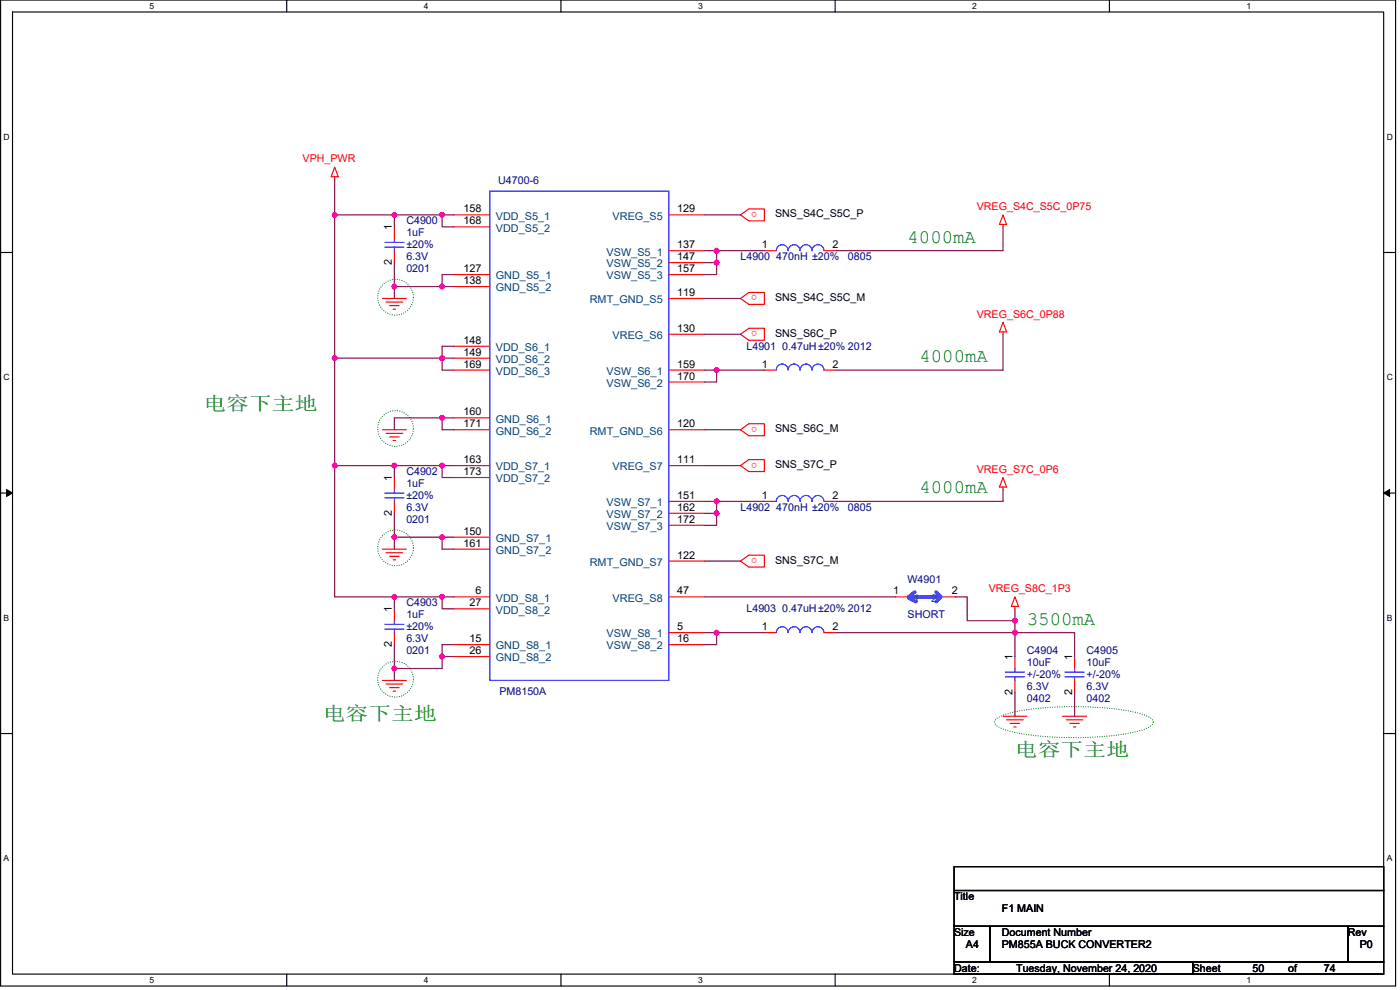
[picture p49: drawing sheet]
<svg xmlns="http://www.w3.org/2000/svg" width="420mm" height="297mm" viewBox="0 0 420 297" stroke-linecap="round" stroke-linejoin="round" font-family="sans-serif">
<defs><g id="words">
<g font-size="5.7" fill="#008000">
<text x="272.4" y="72.8">4000mA</text>
<text x="275.9" y="108.6">4000mA</text>
<text x="61.1" y="123">电容下主地</text>
<text x="275.9" y="148">4000mA</text>
<text x="308.2" y="187.4">3500mA</text>
<text x="96.9" y="216.1">电容下主地</text>
<text x="304.6" y="226.8">电容下主地</text>
</g>
<g font-size="3.2" fill="#f00">
<text x="90.8" y="48.7">VPH_PWR</text>
<text x="227.2" y="63.6" transform="rotate(180 227.2 63.6)">o</text>
<text x="293.1" y="63.1">VREG_S4C_S5C_0P75</text>
<text x="227.2" y="88.6" transform="rotate(180 227.2 88.6)">o</text>
<text x="293.1" y="95.3">VREG_S6C_0P88</text>
<text x="227.2" y="99.4" transform="rotate(180 227.2 99.4)">o</text>
<text x="227.2" y="128.1" transform="rotate(180 227.2 128.1)">o</text>
<text x="227.2" y="138.8" transform="rotate(180 227.2 138.8)">o</text>
<text x="293.1" y="141.9">VREG_S7C_0P6</text>
<text x="227.2" y="167.4" transform="rotate(180 227.2 167.4)">o</text>
<text x="296.7" y="177.7">VREG_S8C_1P3</text>
</g>
<g font-size="3.2" fill="#000080">
<text x="149.5" y="55.2">U4700-6</text>
<text x="122" y="67.4">C4900</text>
<text x="122" y="71">1uF</text>
<text x="122" y="74.5">±20%</text>
<text x="122" y="81.7">0201</text>
<text x="122" y="78.1">6.3V</text>
<text x="222.2" y="78.1">L4900 470nH ±20%</text>
<text x="254.4" y="78.1">0805</text>
<text x="224" y="105">L4901 0.47uH±20% 2012</text>
<text x="122" y="142.6">C4902</text>
<text x="122" y="146.2">1uF</text>
<text x="122" y="149.7">±20%</text>
<text x="122" y="153.3">6.3V</text>
<text x="222.2" y="153.3">L4902 470nH ±20%</text>
<text x="254.4" y="153.3">0805</text>
<text x="122" y="156.9">0201</text>
<text x="272.4" y="174.8">W4901</text>
<text x="122" y="182">C4903</text>
<text x="122" y="185.5">1uF</text>
<text x="224" y="183.7">L4903 0.47uH±20% 2012</text>
<text x="272.4" y="185.5">SHORT</text>
<text x="122" y="189.1">±20%</text>
<text x="122" y="196.3">0201</text>
<text x="122" y="192.7">6.3V</text>
<text x="308.2" y="196.3">C4904</text>
<text x="326.1" y="196.3">C4905</text>
<text x="308.2" y="199.9">10uF</text>
<text x="308.2" y="203.5">+/-20%</text>
<text x="326.1" y="199.9">10uF</text>
<text x="326.1" y="203.5">+/-20%</text>
<text x="149.9" y="208.5">PM8150A</text>
<text x="308.2" y="207">6.3V</text>
<text x="326.1" y="207">6.3V</text>
<text x="308.2" y="210.6">0402</text>
<text x="326.1" y="210.6">0402</text>
</g>
<g font-size="3.2">
<text x="139.1" y="63.7">158</text>
<text x="203.2" y="63.7">129</text>
<text x="232.6" y="65.2">SNS_S4C_S5C_P</text>
<text x="117.6" y="69.2" transform="rotate(-90 117.6 69.2)">1</text>
<text x="139.1" y="67.3">168</text>
<text x="203.2" y="74.5">137</text>
<text x="228.7" y="74.5">1</text>
<text x="249.8" y="74.5">2</text>
<text x="117.6" y="79.5" transform="rotate(-90 117.6 79.5)">2</text>
<text x="139.1" y="81.6">127</text>
<text x="203.2" y="78.1">147</text>
<text x="203.2" y="81.6">157</text>
<text x="139.1" y="85.2">138</text>
<text x="203.2" y="88.8">119</text>
<text x="232.6" y="90.3">SNS_S4C_S5C_M</text>
<text x="203.2" y="99.5">130</text>
<text x="232.6" y="101">SNS_S6C_P</text>
<text x="139.1" y="103.1">148</text>
<text x="139.1" y="106.7">149</text>
<text x="139.1" y="110.3">169</text>
<text x="203.2" y="110.3">159</text>
<text x="203.2" y="113.9">170</text>
<text x="228.7" y="110.3">1</text>
<text x="249.8" y="110.3">2</text>
<text x="139.1" y="124.6">160</text>
<text x="139.1" y="128.2">171</text>
<text x="203.2" y="128.2">120</text>
<text x="232.6" y="129.7">SNS_S6C_M</text>
<text x="139.1" y="139">163</text>
<text x="139.1" y="142.5">173</text>
<text x="203.2" y="139">111</text>
<text x="232.6" y="140.4">SNS_S7C_P</text>
<text x="117.6" y="144.4" transform="rotate(-90 117.6 144.4)">1</text>
<text x="203.2" y="149.7">151</text>
<text x="228.7" y="149.7">1</text>
<text x="249.8" y="149.7">2</text>
<text x="117.6" y="154.7" transform="rotate(-90 117.6 154.7)">2</text>
<text x="203.2" y="153.3">162</text>
<text x="139.1" y="160.4">150</text>
<text x="203.2" y="156.9">172</text>
<text x="139.1" y="164">161</text>
<text x="203.2" y="167.6">122</text>
<text x="232.6" y="169.1">SNS_S7C_M</text>
<text x="142.7" y="178.4">6</text>
<text x="203.2" y="178.4">47</text>
<text x="268" y="178.4">1</text>
<text x="285.6" y="178.4">2</text>
<text x="117.6" y="183.7" transform="rotate(-90 117.6 183.7)">1</text>
<text x="140.9" y="181.9">27</text>
<text x="203.2" y="189.1">5</text>
<text x="228.7" y="189.1">1</text>
<text x="249.8" y="189.1">2</text>
<text x="117.6" y="194.1" transform="rotate(-90 117.6 194.1)">2</text>
<text x="140.9" y="192.7">15</text>
<text x="140.9" y="196.3">26</text>
<text x="203.2" y="192.7">16</text>
<text x="303.9" y="198.1" transform="rotate(-90 303.9 198.1)">1</text>
<text x="321.8" y="198.1" transform="rotate(-90 321.8 198.1)">1</text>
<text x="303.9" y="208.5" transform="rotate(-90 303.9 208.5)">2</text>
<text x="321.8" y="208.5" transform="rotate(-90 321.8 208.5)">2</text>
<text x="286.3" y="270.1">Title</text>
<text x="300.7" y="273.6">F1 MAIN</text>
<text x="286.3" y="280.8">Size</text>
<text x="300.7" y="280.8">Document Number</text>
<text x="404.5" y="280.8">Rev</text>
<text x="289.9" y="284.4">A4</text>
<text x="300.7" y="284.4">PM855A BUCK CONVERTER2</text>
<text x="408.1" y="284.4">P0</text>
<text x="286.3" y="291.5">Date:</text>
<text x="305" y="291.5">Tuesday, November 24, 2020</text>
<text x="358" y="291.5">Sheet</text>
<text x="375.9" y="291.5">50</text>
<text x="386.6" y="291.5">of</text>
<text x="397.3" y="291.5">74</text>
</g>
<g font-size="3.2" fill="#004080">
<text x="148.8" y="65.9">VDD_S5_1</text>
<text x="183.9" y="65.9">VREG_S5</text>
<text x="148.8" y="69.5">VDD_S5_2</text>
<text x="182" y="76.7">VSW_S5_1</text>
<text x="148.8" y="83.8">GND_S5_1</text>
<text x="182" y="80.2">VSW_S5_2</text>
<text x="182" y="83.8">VSW_S5_3</text>
<text x="148.8" y="87.4">GND_S5_2</text>
<text x="177" y="91">RMT_GND_S5</text>
<text x="183.9" y="101.7">VREG_S6</text>
<text x="148.8" y="105.3">VDD_S6_1</text>
<text x="148.8" y="108.9">VDD_S6_2</text>
<text x="148.8" y="112.5">VDD_S6_3</text>
<text x="182" y="112.5">VSW_S6_1</text>
<text x="182" y="116.1">VSW_S6_2</text>
<text x="148.8" y="126.8">GND_S6_1</text>
<text x="148.8" y="130.4">GND_S6_2</text>
<text x="177" y="130.4">RMT_GND_S6</text>
<text x="148.8" y="141.1">VDD_S7_1</text>
<text x="183.9" y="141.1">VREG_S7</text>
<text x="148.8" y="144.7">VDD_S7_2</text>
<text x="182" y="151.9">VSW_S7_1</text>
<text x="182" y="155.4">VSW_S7_2</text>
<text x="182" y="159">VSW_S7_3</text>
<text x="148.8" y="162.6">GND_S7_1</text>
<text x="148.8" y="166.2">GND_S7_2</text>
<text x="177" y="169.8">RMT_GND_S7</text>
<text x="148.8" y="180.5">VDD_S8_1</text>
<text x="148.8" y="184.1">VDD_S8_2</text>
<text x="183.9" y="180.5">VREG_S8</text>
<text x="274.2" y="180.5">1</text>
<text x="279.5" y="180.5">2</text>
<text x="182" y="191.3">VSW_S8_1</text>
<text x="148.8" y="194.9">GND_S8_1</text>
<text x="182" y="194.9">VSW_S8_2</text>
<text x="148.8" y="198.4">GND_S8_2</text>
</g>
<g font-size="2.6">
<text x="44.9" y="2.7">5</text>
<text x="127.2" y="2.7">4</text>
<text x="209.5" y="2.7">3</text>
<text x="291.8" y="2.7">2</text>
<text x="374.1" y="2.7">1</text>
<text x="1.1" y="41.9">D</text>
<text x="416.2" y="41.9">D</text>
<text x="1.1" y="114.1">C</text>
<text x="416.2" y="114.1">C</text>
<text x="1.1" y="186.3">B</text>
<text x="416.2" y="186.3">B</text>
<text x="1.1" y="258.4">A</text>
<text x="416.2" y="258.4">A</text>
<text x="44.9" y="294.9">5</text>
<text x="127.2" y="294.9">4</text>
<text x="209.5" y="294.9">3</text>
<text x="291.8" y="294.9">2</text>
<text x="374.1" y="294.9">1</text>
</g>
</g></defs>
<path d="M.2 0h418.6v295.8h-418.6zM3.8 3.6h411.5v288.7h-411.5z" fill="none" stroke="#000" stroke-width=".34"/>
<g fill="#fff">
<path d="M44.9 .4h1.4v2.8h-1.4z"/>
<path d="M44.9 292.7h1.4v2.8h-1.4z"/>
</g>
<path d="M86.1 0v3.6M86.1 292.3v3.5" fill="none" stroke="#000" stroke-width=".34"/>
<g fill="#fff">
<path d="M127.2 .4h1.4v2.8h-1.4z"/>
<path d="M127.2 292.7h1.4v2.8h-1.4z"/>
</g>
<path d="M168.3 0v3.6M168.3 292.3v3.5" fill="none" stroke="#000" stroke-width=".34"/>
<g fill="#fff">
<path d="M209.5 .4h1.4v2.8h-1.4z"/>
<path d="M209.5 292.7h1.4v2.8h-1.4z"/>
</g>
<path d="M250.6 0v3.6M250.6 292.3v3.5" fill="none" stroke="#000" stroke-width=".34"/>
<g fill="#fff">
<path d="M291.8 .4h1.4v2.8h-1.4z"/>
<path d="M291.8 292.7h1.4v2.8h-1.4z"/>
</g>
<path d="M332.9 0v3.6M332.9 292.3v3.5" fill="none" stroke="#000" stroke-width=".34"/>
<g fill="#fff">
<path d="M374.1 .4h1.4v2.8h-1.4z"/>
<path d="M374.1 292.7h1.4v2.8h-1.4z"/>
<path d="M1.1 39.7h1.8v2.8h-1.8z"/>
<path d="M416.2 39.7h1.8v2.8h-1.8z"/>
<path d="M1.1 111.8h1.8v2.9h-1.8z"/>
<path d="M416.2 111.8h1.8v2.9h-1.8z"/>
</g>
<path d="M.2 75.8h3.6M415.3 75.8h3.5" fill="none" stroke="#000" stroke-width=".34"/>
<g fill="#fff">
<path d="M1.1 184h1.7v2.8h-1.7z"/>
<path d="M416.2 184h1.7v2.8h-1.7z"/>
</g>
<path d="M.2 147.9h3.6M415.3 147.9h3.5" fill="none" stroke="#000" stroke-width=".34"/>
<path d="M2 146.9l1.8 1-1.8 1zM415.3 147.9l1.7-1v2z" fill="#000" stroke="#000" stroke-width=".3"/>
<g fill="#fff">
<path d="M1.1 256.2h1.7v2.8h-1.7z"/>
<path d="M416.1 256.2h1.8v2.8h-1.8z"/>
</g>
<path d="M.2 220.1h3.6M415.3 220.1h3.5M286.3 277.9h10.8v10.8h-10.8zM286.3 260h129v7.2h-129zM286.3 267.2h129v10.7h-129zM297.1 277.9h107.4v10.8h-107.4zM404.5 277.9h10.8v10.8h-10.8zM286.3 288.7h71.7v3.6h-71.7zM358 288.7h57.3v3.6h-57.3z" fill="none" stroke="#000" stroke-width=".34"/>
<g fill="none" stroke="#008000" stroke-width=".34" stroke-dasharray="0 .7">
<path d="M299 215.7a21.8 21.8 0 0 1 10-2.9 98.9 98.9 0 0 1 33.1 1.3l1.2 .4a3.9 3.9 0 0 1 2.8 2.2 2.57 2.57 0 0 1-1.8 1.8 64.1 64.1 0 0 1-22 2.8 64 64 0 0 1-21.9-2.8 2.09 2.09 0 0 1-1.8-2.3z"/>
<circle cx="118.7" cy="89.2" r="5.4"/>
<circle cx="118.7" cy="128.6" r="5.4"/>
<circle cx="118.7" cy="164.4" r="5.4"/>
<circle cx="118.7" cy="203.8" r="5.4"/>
</g>
<g fill="none" stroke="#f00" stroke-width=".34">
<path d="M100.4 50.2l1.1 2.8h-2.1zM100.4 53v.7M118.4 68.1v3.5M118.4 75.2v3.6M136.3 64.5h10.7M136.3 68.1h10.7M200.7 64.5h10.8M200.7 75.2h10.8M200.7 78.8h10.8M222.2 64.5l2.5-1.8h4.7v3.6h-4.7zM229.4 75.2h3.6M247.3 75.2h3.6"/>
<path d="M301 64.5l1.1 2.9h-2.2zM301 67.4v.7M114.8 89.6h7.2M115.9 90.6h5M116.9 91.7h2.9M118 92.8h.7M136.3 82.4h10.7M136.3 86h10.7M200.7 82.4h10.8M200.7 89.6h10.8M222.2 89.6l2.5-1.8h4.7v3.5h-4.7zM301 96.7l1.1 2.9h-2.2z"/>
<path d="M301 99.6v.7M136.3 103.9h10.7M136.3 107.5h10.7M136.3 111h10.7M200.7 100.3h10.8M200.7 111h10.8M200.7 114.6h10.8M222.2 100.3l2.5-1.8h4.7v3.6h-4.7zM229.4 111h3.6M247.3 111h3.6M114.8 128.9h7.2M115.9 130h5"/>
<path d="M116.9 131.1h2.9M118 132.2h.7M136.3 125.4h10.7M136.3 128.9h10.7M136.3 139.7h10.7M200.7 128.9h10.8M200.7 139.7h10.8M222.2 139.7l2.5-1.8h4.7v3.6h-4.7zM222.2 128.9l2.5-1.8h4.7v3.6h-4.7zM118.4 143.3v3.6M118.4 150.4v3.6M136.3 143.3h10.7"/>
<path d="M200.7 150.4h10.8M200.7 154h10.8M200.7 157.6h10.8M229.4 150.4h3.6M247.3 150.4h3.6M301 143.3l1.1 2.8h-2.2zM301 146.1v.8M114.8 164.8h7.2M115.9 165.8h5M116.9 166.9h2.9M118 168h.7M136.3 161.2h10.7"/>
<path d="M136.3 164.8h10.7M136.3 179.1h10.7M200.7 168.3h10.8M200.7 179.1h10.8M222.2 168.3l2.5-1.7h4.7v3.5h-4.7zM268.8 179.1h3.6M283.1 179.1h3.6M304.6 179.1l1.1 2.8h-2.2zM118.4 182.7v3.5M118.4 189.8v3.6M136.3 182.7h10.7M136.3 193.4h10.7"/>
<path d="M136.3 197h10.7M200.7 189.8h10.8M200.7 193.4h10.8M229.4 189.8h3.6M247.3 189.8h3.6M304.6 197v3.6M304.6 181.9v.8M322.5 197v3.6M114.8 204.2h7.2M115.9 205.2h5M116.9 206.3h2.9M118 207.4h.7"/>
<path d="M301 214.9h7.2M302.1 216h5M303.2 217h2.8M304.2 218.1h.8M304.6 204.2v3.5M318.9 214.9h7.2M320 216h5M321.1 217h2.8M322.1 218.1h.8M322.5 204.2v3.5"/>
</g>
<g fill="none" stroke="#00f" stroke-width=".34">
<path d="M147 57.3h53.7v146.9h-53.7zM115.5 72.7h5.7M115.5 74.1h5.7M118.4 71.6v1.1M118.4 74.1v1.1M236.5 75.2a1.78 1.78 0 0 0-1.8-1.8 1.77 1.77 0 0 0-1.7 1.8M247.3 75.2a1.8 1.8 0 0 0-1.8-1.8 1.8 1.8 0 0 0-1.8 1.8 1.79 1.79 0 0 0-1.8-1.8 1.8 1.8 0 0 0-1.8 1.8 1.79 1.79 0 0 0-1.8-1.8 1.76 1.76 0 0 0-1.8 1.8M233 111a1.77 1.77 0 0 1 1.7-1.8 1.78 1.78 0 0 1 1.8 1.8M236.5 111a1.76 1.76 0 0 1 1.8-1.8 1.79 1.79 0 0 1 1.8 1.8 1.8 1.8 0 0 1 1.8-1.8 1.79 1.79 0 0 1 1.8 1.8 1.8 1.8 0 0 1 1.8-1.8 1.8 1.8 0 0 1 1.8 1.8M115.5 147.9h5.7M115.5 149.4h5.7M118.4 146.9v1"/>
<path d="M118.4 149.4v1M233 150.4a1.75 1.75 0 0 1 1.7-1.7 1.78 1.78 0 0 1 1.8 1.7M236.5 150.4a1.76 1.76 0 0 1 1.8-1.7 1.78 1.78 0 0 1 1.8 1.7 1.79 1.79 0 0 1 1.8-1.7 1.78 1.78 0 0 1 1.8 1.7 1.8 1.8 0 0 1 1.8-1.7 1.8 1.8 0 0 1 1.8 1.7M115.5 187.3h5.7M115.5 188.8h5.7M118.4 186.2v1.1M118.4 188.8v1M236.5 189.8a1.78 1.78 0 0 0-1.8-1.8 1.75 1.75 0 0 0-1.7 1.8M247.3 189.8a1.8 1.8 0 0 0-1.8-1.8 1.8 1.8 0 0 0-1.8 1.8 1.78 1.78 0 0 0-1.8-1.8 1.79 1.79 0 0 0-1.8 1.8 1.78 1.78 0 0 0-1.8-1.8 1.76 1.76 0 0 0-1.8 1.8M301.7 201.7h5.8M301.7 203.1h5.8M304.6 200.6v1.1"/>
<path d="M304.6 203.1v1.1M319.6 201.7h5.8M319.6 203.1h5.8M322.5 200.6v1.1M322.5 203.1v1.1"/>
</g>
<path d="M272.7 179.5l2.2 1M273.4 179.1h7.9M274.5 177.7l-1.8 1.4M281 177.7l1 1M282.4 179.1l-1.4 1.4" fill="none" stroke="#00f" stroke-width="1.1"/>
<g fill="none" stroke="#800040" stroke-width=".34">
<path d="M100.4 53.7v10.8M100.4 64.5h18M100.4 64.5v43M118.4 78.8v7.2M118.4 64.5h17.9M118.4 64.5v3.6M132.7 64.5v3.6h3.6M211.5 75.2h3.6M211.5 64.5h10.7M211.5 78.8h3.6M215.1 75.2h14.3M215.1 75.2v7.2h-3.6"/>
<path d="M301 68.1v7.1h-50.1M118.4 86h14.3M118.4 86v3.6M132.7 86h3.6M136.3 82.4h-3.6v3.6M211.5 89.6h10.7M100.4 107.5h32.3M100.4 107.5v32.2M132.7 107.5v3.5h3.6M132.7 107.5h3.6M136.3 103.9h-3.6v3.6M211.5 111h3.6"/>
<path d="M211.5 100.3h10.7M215.1 111h14.3M215.1 111v3.6h-3.6M301 100.3v10.7h-50.1M100.4 139.7h18M100.4 139.7v39.4h18M118.4 139.7h14.3M118.4 139.7v3.6M132.7 139.7v3.6h3.6M132.7 139.7h3.6M132.7 125.4h-14.3v3.5M132.7 125.4v3.5h3.6"/>
<path d="M132.7 125.4h3.6M211.5 139.7h10.7M211.5 128.9h10.7M118.4 154v7.2M211.5 150.4h3.6M211.5 154h3.6M215.1 150.4v7.2h-3.6M215.1 150.4h14.3M301 146.9v3.5h-50.1M118.4 179.1h14.3M118.4 179.1v3.6M118.4 161.2h14.3"/>
<path d="M118.4 161.2v3.6M132.7 179.1v3.6h3.6M132.7 179.1h3.6M132.7 161.2v3.6h3.6M132.7 161.2h3.6M211.5 168.3h10.7M211.5 179.1h57.3M286.7 179.1h3.6v7.1h14.3v3.6M118.4 193.4v7.2M132.7 197v3.6h-14.3M132.7 197h3.6M136.3 193.4h-3.6v3.6"/>
<path d="M211.5 189.8h3.6M215.1 189.8h14.3M215.1 189.8v3.6h-3.6M250.9 189.8h53.7M304.6 182.7v3.5M304.6 189.8v7.2M304.6 189.8h17.9v7.2M118.4 200.6v3.6M304.6 207.7v7.2M322.5 207.7v7.2"/>
</g>
<g fill="#f0f" stroke="#f0f" stroke-width=".34">
<circle cx="118.4" cy="64.5" r=".7"/>
<circle cx="100.4" cy="64.5" r=".7"/>
<circle cx="132.7" cy="64.5" r=".71"/>
<circle cx="118.4" cy="86" r=".7"/>
<circle cx="132.7" cy="86" r=".71"/>
<circle cx="100.4" cy="107.4" r=".7"/>
<circle cx="132.7" cy="107.5" r=".71"/>
<circle cx="132.7" cy="125.4" r=".71"/>
<circle cx="118.4" cy="139.7" r=".7"/>
<circle cx="132.7" cy="139.7" r=".71"/>
<circle cx="132.7" cy="161.2" r=".71"/>
<circle cx="118.3" cy="161.2" r=".7"/>
<circle cx="118.3" cy="179.1" r=".7"/>
<circle cx="132.7" cy="179.1" r=".71"/>
<circle cx="118.3" cy="200.6" r=".7"/>
<circle cx="132.7" cy="197" r=".71"/>
<circle cx="100.4" cy="139.7" r=".7"/>
<circle cx="304.6" cy="189.8" r=".71"/>
<circle cx="215.1" cy="189.8" r=".71"/>
<circle cx="215" cy="75.2" r=".71"/>
<circle cx="215" cy="78.8" r=".71"/>
<circle cx="215.1" cy="154" r=".71"/>
<circle cx="215" cy="150.4" r=".71"/>
<circle cx="215" cy="111" r=".71"/>
<circle cx="304.6" cy="186.2" r=".71"/>
</g>
<use href="#words"/>
</svg>
